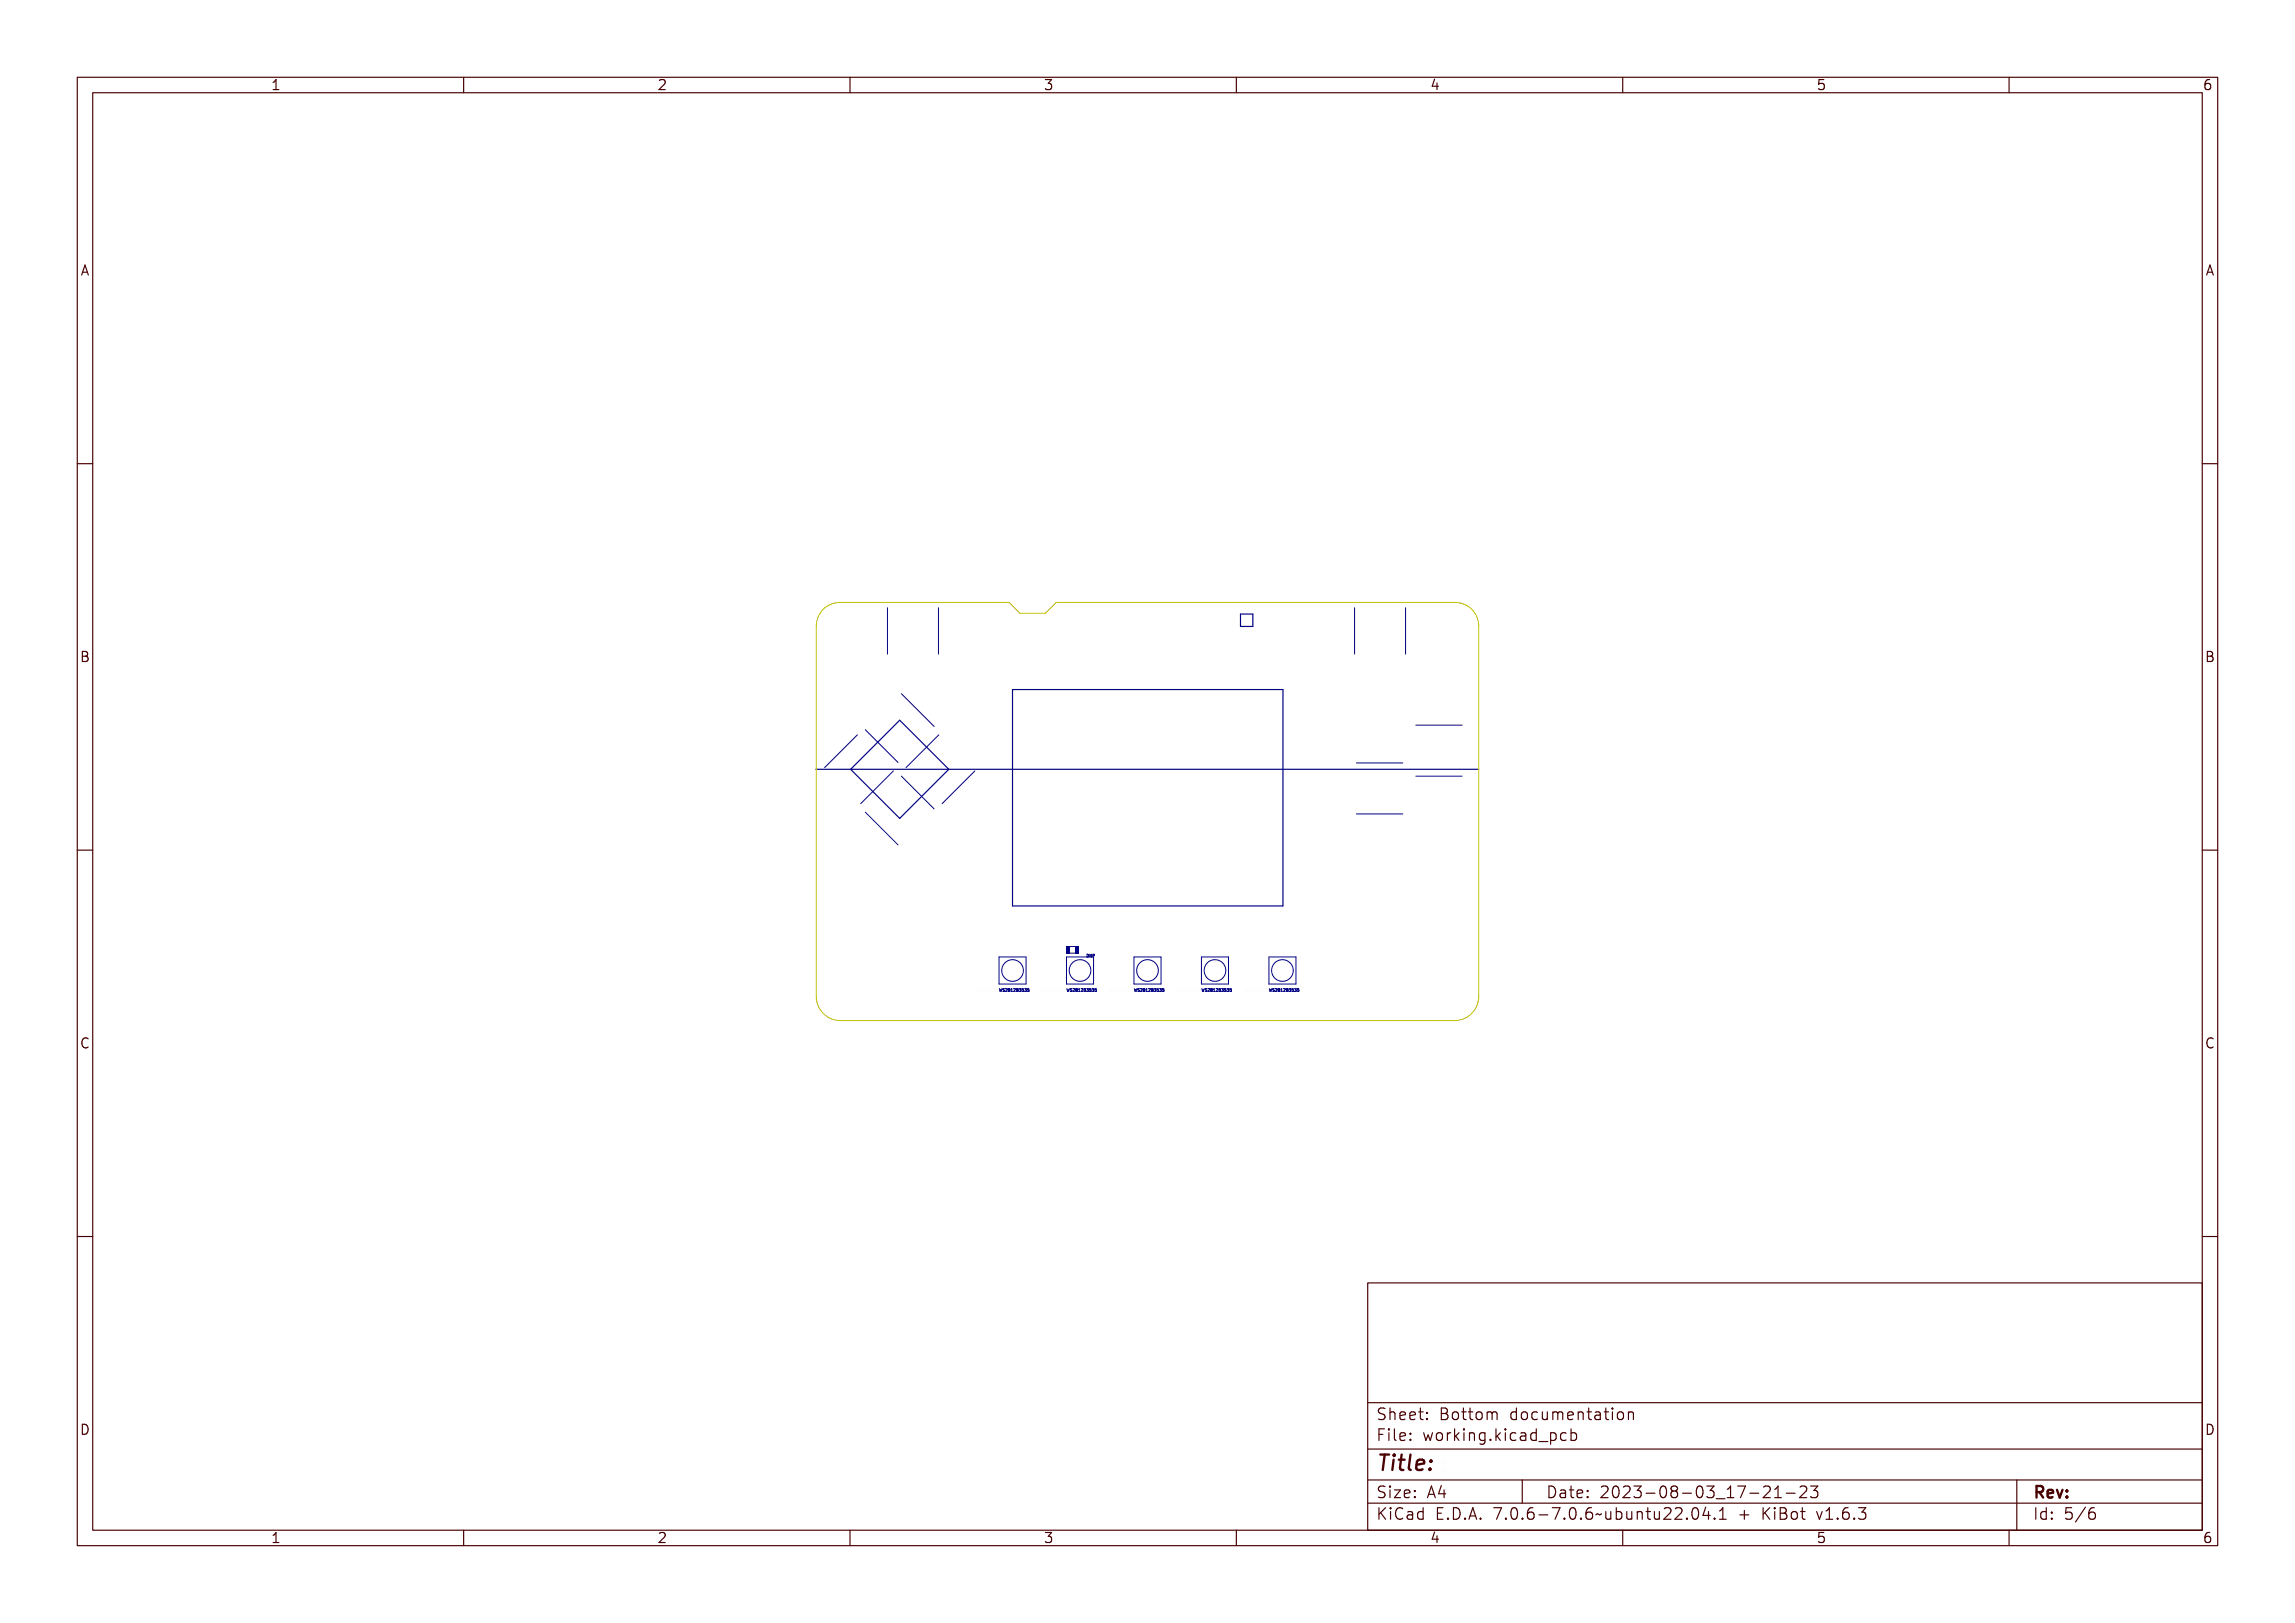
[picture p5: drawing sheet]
<svg xmlns="http://www.w3.org/2000/svg" width="297mm" height="210mm" viewBox="0 0 297 210" stroke-linecap="round" stroke-linejoin="round" font-family="sans-serif">
<defs><g id="words">
<text font-size="2.7" fill="#480000" x="178" y="190.3">Title:</text>
<g font-size="2" fill="#480000">
<text x="178" y="183.7">Sheet: Bottom documentation</text>
<text x="178" y="186.5">File: working.kicad_pcb</text>
<text x="178" y="193.9">Size: A4</text>
<text x="178" y="196.6">KiCad E.D.A. 7.0.6-7.0.6~ubuntu22.04.1 + KiBot v1.6.3</text>
<text x="200" y="193.9">Date: 2023-08-03_17-21-23</text>
<text x="263" y="196.6">Id: 5/6</text>
<text x="263" y="193.9">Rev:</text>
</g>
<g font-size="1.7" fill="#480000">
<text x="35" y="11.7">1</text>
<text x="85" y="11.7">2</text>
<text x="135" y="11.7">3</text>
<text x="185" y="11.7">4</text>
<text x="235" y="11.7">5</text>
<text x="285" y="11.7">6</text>
<text x="10.5" y="35.7">A</text>
<text x="285.5" y="35.7">A</text>
<text x="10.5" y="85.6">B</text>
<text x="285.5" y="85.6">B</text>
<text x="10.5" y="135.7">C</text>
<text x="285.5" y="135.7">C</text>
<text x="10.5" y="185.6">D</text>
<text x="285.5" y="185.6">D</text>
<text x="35" y="199.7">1</text>
<text x="85" y="199.7">2</text>
<text x="135" y="199.7">3</text>
<text x="185" y="199.7">4</text>
<text x="235" y="199.7">5</text>
<text x="285" y="199.7">6</text>
</g>
</g></defs>
<path d="M105.6 99.5h85.8M116.4 93.2l6.4 6.3-6.4 6.4-6.3-6.4z" fill="none" stroke="#000084" stroke-width=".15"/>
<g fill="none" stroke="#000084" stroke-width=".13">
<path d="M121.5 95.1l-4.3 4.2M126.2 99.8l-4.3 4.2M126.1 127.9h.2v.2l-.2 .1h.2a.12 .12 0 0 1-.2 .1 .12 .12 0 0 1 0-.2 .12 .12 0 0 1 .1 0zM126.4 128h.2h-.2l.1 .1-.1 .2 .2-.1-.1 .1a.11 .11 0 0 1-.2-.1 .1 .1 0 0 1 .1-.1zM126.7 127.9h.1v.2l-.1 .1h.2a.12 .12 0 0 1-.2 .1 .12 .12 0 0 1-.1-.2 .12 .12 0 0 1 .2 0zM127 128h.1h-.1l.1 .1-.1 .2 .2-.1-.1 .1a.11 .11 0 0 1-.2-.1 .1 .1 0 0 1 .1-.1zM127.3 128l.1-.1v.4h-.1a.1 .1 0 0 1-.1-.1 .1 .1 0 0 1 .1-.1zM127.3 128.1h.1v.2l-.1-.1zM127.3 128h.1v.1zM127.6 128h.1h-.1l.1 .3h-.2h.2l-.2-.2zM127.9 127.9l.1 .1h-.1l.1 .3h-.2h.1zM128.1 128a.19 .19 0 0 1 .2 .1 .19 .19 0 0 1 0 .2 .1 .1 0 0 1-.2 0 .11 .11 0 0 1 .1-.2z"/>
<path d="M128.4 128h.2h-.1l.1 .3h-.2h.2l-.2-.2zM128.7 128a.13 .13 0 0 1 .2 0 .13 .13 0 0 1-.1 .2v.1l.1-.1a.12 .12 0 0 1-.1 .1 .12 .12 0 0 1-.1-.2 .12 .12 0 0 1 .2 0zM129 127.9v.3l.1-.2 .1 .2 .1-.3-.1 .4-.1-.2-.1 .2zM129.3 123.8h3.5v3.5h-3.5zM129.3 127.9l.1 .4 .1-.3 .1 .3 .1-.4M130 127.9l-.2 .1 .2 .2-.2 .1M130.1 128l.2-.1v.1l-.2 .3h.2M130.5 128l.1-.1 .1 .1M130.5 128h.1M130.5 128v.1M130.5 128.1h.1M130.6 128.1h-.1l.1 .2 .1-.1-.1-.1"/>
<path d="M130.6 128.1h.1M130.7 128.1h-.1M130.7 128v.1M130.7 128h.1M130.8 128.3h.2M130.8 128l.1-.1v.4M131.2 128l.1-.1 .1 .1-.2 .3h.2M131.6 128.1h.1M131.7 128.1v-.1l-.1-.1v.4h.1l.1-.2M131.7 128.1h.1M131.9 127.9h.2l-.1 .2h.1M132.1 128.1h.1"/>
<path d="M132.1 128.1v.2h-.2M132.5 127.9h-.2v.2h.1l.1 .2h-.2M132.6 127.9h.2l-.1 .2h.1v.2h-.2M133 128.1h.1l.1 .1-.2 .1M133 128.1h.1M133.2 127.9h-.2v.2M134.8 127.9h.2v.2l-.2 .1h.2a.12 .12 0 0 1-.2 .1 .12 .12 0 0 1 0-.2 .12 .12 0 0 1 .1 0zM135.1 128h.2h-.2l.1 .1-.1 .2 .2-.1-.1 .1a.1 .1 0 0 1-.1-.1 .1 .1 0 0 1 0-.1zM135.4 127.9h.2v.2l-.2 .1h.2a.12 .12 0 0 1-.2 .1 .12 .12 0 0 1 0-.2 .12 .12 0 0 1 .1 0zM135.7 128h.2h-.2l.1 .1-.1 .2 .2-.1-.1 .1a.1 .1 0 0 1-.1-.1 .1 .1 0 0 1 0-.1zM136 128l.2-.1v.4h-.1a.11 .11 0 0 1-.2-.1 .1 .1 0 0 1 .1-.1zM136 128.1h.1v.2l-.1-.1z"/>
<path d="M136 128h.1v.1zM136.3 128h.2h-.2l.2 .3h-.2h.1l-.1-.2zM136.6 127.9l.1 .1v.3h-.2h.1zM136.9 128a.19 .19 0 0 1 .2 .1 .19 .19 0 0 1-.1 .2 .1 .1 0 0 1-.1 0 .1 .1 0 0 1 0-.2zM137.2 128h.2h-.2l.2 .3h-.3h.2l-.1-.2zM137.5 128a.13 .13 0 0 1 .2 0 .14 .14 0 0 1-.2 .2v.1l.2-.1a.12 .12 0 0 1-.2 .1 .12 .12 0 0 1-.1-.2 .12 .12 0 0 1 .2 0zM137.7 127.9l.1 .3v-.2l.1 .2 .1-.3-.1 .4-.1-.2-.1 .2zM138 123.8h3.5v3.5h-3.5zM138.1 127.9l.1 .4v-.3l.1 .3 .1-.4M138.4 123.3h.7M138.4 122.5h.7M138.7 127.9l-.2 .1 .2 .2-.2 .1"/>
<path d="M138.9 128l.1-.1 .1 .1-.3 .3h.3M139.2 128l.1-.1 .1 .1M139.2 128l.1 .1M139.2 128h.1M139.3 128.1h-.1l.1 .2 .1-.1v-.1M139.3 128.1h.1M139.4 128h.1M139.4 128v.1M139.6 128.3h.2M139.6 128l.1-.1v.4M139.7 123.5h.2v.4v-.2h-.2zM139.8 123.6l.1-.1v.2h-.1z"/>
<path d="M139.9 128l.2-.1v.1l-.2 .3h.2M140 123.5l.1 .3 .1-.3v.4v-.3l-.2 .3zM140.3 128.1h.1M140.3 123.5h.2v.4l-.2-.1zM140.4 123.6l.1-.1v.3l-.1-.1zM140.4 128.1l.1-.1-.2-.1v.4h.2v-.2M140.4 128.1h.1M140.5 128.1h.1M140.6 127.9h.3l-.2 .2h.1v.2h-.2M140.7 123.5a.19 .19 0 0 1 .2 .2 .19 .19 0 0 1-.2 .1zM141 128.1h.2v.1l-.2 .1M141 128.1h.1"/>
<path d="M141.2 127.9h-.2v.2M141.3 123.5v.3l-.3-.3v.3M141.3 127.9h.3l-.2 .2h.1v.2h-.2M141.4 123.7l.2-.1v-.1h-.2v.3M141.7 128.1h.2v.1l-.2 .1M141.7 128.1h.1M141.9 127.9h-.2v.2M143.5 127.9h.2v.2l-.1 .1h.1a.12 .12 0 0 1-.1 .1 .12 .12 0 0 1-.1-.2 .12 .12 0 0 1 .2 0zM143.8 128h.2h-.1l.1 .1-.1 .2 .1-.1-.1 .1a.1 .1 0 0 1-.1-.1 .1 .1 0 0 1 .1-.1zM144.1 127.9h.2v.2l-.2 .1h.2a.12 .12 0 0 1-.1 .1 .12 .12 0 0 1-.1-.2 .12 .12 0 0 1 .2 0zM144.4 128h.2h-.1l.1 .1-.1 .2 .1-.1-.1 .1a.1 .1 0 0 1-.1-.1 .1 .1 0 0 1 .1-.1zM144.7 128l.2-.1v.4h-.1a.1 .1 0 0 1-.1-.1 .1 .1 0 0 1 0-.1z"/>
<path d="M144.7 128.1h.2v.2l-.2-.1zM144.8 128h.1v.1zM145 128h.2h-.2l.2 .3h-.2h.2l-.2-.2zM145.4 127.9l.1 .1h-.1l.1 .3h-.2h.1zM145.6 128a.19 .19 0 0 1 .2 .1 .19 .19 0 0 1-.1 .2 .1 .1 0 0 1-.1 0 .1 .1 0 0 1 0-.2zM145.9 128h.2h-.2l.2 .3h-.2h.1l-.1-.2zM146.2 128a.13 .13 0 0 1 .2 0 .14 .14 0 0 1-.2 .2l.1 .1 .1-.1a.12 .12 0 0 1-.2 .1 .12 .12 0 0 1 0-.2 .12 .12 0 0 1 .1 0zM146.4 127.9l.1 .3 .1-.2v.2l.1-.3v.4l-.1-.2-.1 .2zM146.8 127.9l.1 .4 .1-.3v.3l.1-.4M147.5 127.9l-.3 .1 .2 .3h-.2M147.6 128l.1-.1 .1 .1-.2 .3h.2M147.9 128l.1-.1 .2 .1"/>
<path d="M147.9 128l.1 .1M147.9 128h.1M148 128.1h-.1l.1 .2 .2-.1-.1-.1M148 128.1h.1M148.2 128h.1M148.2 128l-.1 .1M148.3 128.3h.2M148.3 128l.1-.1v.4M148.6 128l.2-.1 .1 .1-.3 .3h.3M149 127.9l.2 .1v.3h-.2zM149 128.1h.1M149.4 127.9h.2l-.1 .2h.1v.2h-.2"/>
<path d="M149.7 128.1h.2v.1l-.2 .1M149.7 128.1h.1M149.9 127.9h-.2v.2M150.1 127.9h.2l-.1 .2h.1v.2h-.2M150.4 128.1h.2v.1l-.2 .1M150.4 128.1h.1M150.6 127.9h-.2v.2M152.3 127.9h.1v.2l-.1 .1h.2a.12 .12 0 0 1-.2 .1 .12 .12 0 0 1-.1-.2 .12 .12 0 0 1 .2 0zM152.6 128h.1h-.1l.1 .1-.1 .2 .2-.1-.1 .1a.11 .11 0 0 1-.2-.1 .1 .1 0 0 1 .1-.1zM152.9 127.9h.1v.2l-.1 .1h.2a.12 .12 0 0 1-.2 .1 .12 .12 0 0 1-.1-.2 .12 .12 0 0 1 .2 0zM153.2 128h.1h-.1l.1 .1-.1 .2 .1-.1v.1a.11 .11 0 0 1-.2-.1 .1 .1 0 0 1 .1-.1zM153.5 128l.1-.1v.4h-.1a.1 .1 0 0 1-.1-.1 .1 .1 0 0 1 .1-.1z"/>
<path d="M153.5 128.1h.1v.2l-.1-.1zM153.5 128h.1v.1zM153.8 128h.1h-.1l.1 .3h-.2h.2l-.2-.2zM154.1 127.9l.1 .1h-.1l.1 .3h-.2h.1zM154.3 128a.19 .19 0 0 1 .2 .1 .19 .19 0 0 1 0 .2 .1 .1 0 0 1-.2 0 .11 .11 0 0 1 .1-.2zM154.6 128h.2h-.1l.1 .3h-.2h.2l-.2-.2zM154.9 128a.13 .13 0 0 1 .2 0 .14 .14 0 0 1-.2 .2l.1 .1 .1-.1a.12 .12 0 0 1-.2 .1 .12 .12 0 0 1 0-.2 .12 .12 0 0 1 .2 0zM155.2 127.9v.3l.1-.2 .1 .2 .1-.3-.1 .4-.1-.2-.1 .2zM155.5 127.9l.1 .4 .1-.3 .1 .3v-.4M156.2 127.9l-.2 .1 .2 .2-.2 .1M156.3 128l.2-.1v.1l-.2 .3h.2M156.7 128v-.1l.2 .1"/>
<path d="M156.7 128v.1M156.7 128h.1M156.7 128.1v.2l.2-.1-.1-.1M156.7 128.1h.1M156.9 128h.1M156.9 128l-.1 .1M157 128.3h.2M157 128l.1-.1v.4M157.4 128l.1-.1 .1 .1-.2 .3h.2M157.7 127.9l.2 .1v.3h-.2zM157.7 128.1h.2M158.1 127.9h.2l-.1 .2h.1v.2h-.2"/>
<path d="M158.5 128.1h.1l.1 .1-.2 .1M158.5 128.1h.1M158.6 127.9h-.1v.2M158.8 127.9h.2l-.1 .2h.1v.2h-.2M159.3 128.1h.1M159.4 128.1l-.1 .2h-.1M159.4 127.9h-.2v.2h.1M161 127.9h.2v.2l-.2 .1h.2a.12 .12 0 0 1-.2 .1 .12 .12 0 0 1 0-.2 .12 .12 0 0 1 .1 0zM161.3 128h.2h-.2l.1 .1-.1 .2 .2-.1-.1 .1a.1 .1 0 0 1-.1-.1 .1 .1 0 0 1 0-.1zM161.6 127.9h.2v.2l-.2 .1h.2a.12 .12 0 0 1-.2 .1 .12 .12 0 0 1 0-.2 .12 .12 0 0 1 .1 0zM161.9 128h.2h-.2l.1 .1-.1 .2 .2-.1-.1 .1a.1 .1 0 0 1-.1-.1 .1 .1 0 0 1 0-.1zM162.2 128l.2-.1v.4h-.1a.11 .11 0 0 1-.2-.1 .1 .1 0 0 1 .1-.1z"/>
<path d="M162.2 128.1h.1v.2l-.1-.1zM162.2 128h.1v.1zM162.5 128h.2h-.2l.2 .3h-.2h.1l-.1-.2zM162.8 127.9l.1 .1v.3h-.2h.1zM163.1 128a.19 .19 0 0 1 .1 .1 .19 .19 0 0 1 0 .2 .1 .1 0 0 1-.2 0 .11 .11 0 0 1 .1-.2zM163.4 128h.2h-.2l.2 .3h-.3h.2l-.1-.2zM163.6 128a.15 .15 0 0 1 .3 0 .14 .14 0 0 1-.2 .2v.1l.2-.1a.12 .12 0 0 1-.2 .1 .12 .12 0 0 1-.1-.2 .12 .12 0 0 1 .2 0zM163.9 127.9l.1 .3v-.2l.1 .2 .1-.3-.1 .4-.1-.2-.1 .2zM164.3 127.9l.1 .4v-.3l.1 .3 .1-.4M164.9 127.9l-.2 .1 .2 .3h-.2M165.1 128l.1-.1 .1 .1-.3 .3h.3M165.4 128l.1-.1 .1 .1"/>
<path d="M165.4 128l.1 .1M165.4 128h.1M165.5 128.1h-.1l.1 .2 .1-.1-.1-.1M165.5 128.1h.1M165.6 128h.1M165.6 128l-.1 .1M165.8 128.3h.2M165.8 128l.1-.1v.4M166.1 128l.2-.1v.1l-.2 .3h.2M166.5 127.9l.2 .1-.1 .3h-.1zM166.5 128.1h.1M166.8 127.9h.2l-.1 .2h.1v.2h-.2"/>
<path d="M167.2 128.1h.2v.1l-.2 .1M167.2 128.1h.1M167.4 127.9h-.2v.2M167.5 127.9h.3l-.2 .2h.1M167.7 128.1h.1M167.7 128.1v.2h-.2M168.1 128.1h.1M168.1 128.1v.2h-.2M168.1 127.9h-.2v.2h.2"/>
<circle cx="128.2" cy="128.2" r=".07"/>
<circle cx="128.2" cy="128" r=".06"/>
<circle cx="131" cy="125.6" r="1.4"/>
<circle cx="137" cy="128.2" r=".07"/>
<circle cx="137" cy="128" r=".06"/>
<circle cx="139.8" cy="125.6" r="1.4"/>
<circle cx="145.7" cy="128.2" r=".07"/>
<circle cx="145.7" cy="128" r=".06"/>
<circle cx="154.4" cy="128.2" r=".07"/>
<circle cx="154.4" cy="128" r=".06"/>
<circle cx="163.1" cy="128.2" r=".07"/>
<circle cx="163.1" cy="128" r=".06"/>
</g>
<g fill="#000084">
<path d="M137.9 122.4h.5v1h-.5z" fill-rule="evenodd"/>
<path d="M139.1 122.4h.5v1h-.5z" fill-rule="evenodd"/>
</g>
<g fill="none" stroke="#000084" stroke-width=".13">
<path d="M114.8 78.6v6M121.4 78.6v6M175.3 78.6v6M181.9 78.6v6M111 95.1l-4.3 4.2M112 94.4l4.2 4.3M115.6 99.8l-4.2 4.2M116.6 89.8l4.3 4.2M175.5 98.7h6M183.2 93.8h6M112 105.1l4.2 4.2M116.6 100.4l4.3 4.3"/>
<path d="M175.5 105.3h6M183.2 100.4h6M146.8 123.8h3.5v3.5h-3.5zM155.5 123.8h3.5v3.5h-3.5zM164.2 123.8h3.5v3.5h-3.5z"/>
<circle cx="148.5" cy="125.6" r="1.4"/>
<circle cx="157.2" cy="125.6" r="1.4"/>
<circle cx="166" cy="125.6" r="1.4"/>
</g>
<path d="M160.5 79.5h1.6v1.6h-1.6zM131 89.2h35v28h-35z" fill="none" stroke="#000084" stroke-width=".15"/>
<path d="M106.3 79.1a3 3 0 0 1 2.4-1.1h21.9l1.4 1.4h3.3l1.4-1.4h51.6a3 3 0 0 1 3.1 3v47.9a3.1 3.1 0 0 1-3.1 3.2h-79.6a3.1 3.1 0 0 1-3.1-3.2v-47.9l.1-.7 .2-.6z" fill="none" stroke="#c2c200" stroke-width=".13"/>
<g fill="none" stroke="#480000" stroke-width=".15">
<path d="M10 10h277v190h-277zM12 12h273v186h-273zM60 10v2M110 10v2M160 10v2M210 10v2M260 10v2M10 60h2M285 60h2M10 110h2M285 110h2M10 160h2"/>
<path d="M285 160h2M177 166h108v32h-108zM60 198v2M110 198v2M160 198v2M177 181.5h108M177 187.5h108M177 191.5h108M177 194.5h108M178.1 195.2h.2v.6l.6-.6h.3l-.6 .6 .6 .8h-.2l-.5-.7-.2 .2v.5h-.2zM178.2 185h.9v.2h-.7v.4h.6v.2h-.6v.7h-.2zM178.3 182.4l.5-.1h.2v.2a.34 .34 0 0 0-.4-.1 .34 .34 0 0 0-.2 .4 .62 .62 0 0 1 .6 .7 .71 .71 0 0 1-.8 .2v-.2a.4 .4 0 0 0 .4 .1 .4 .4 0 0 0 .3-.3l-.4-.2a.4 .4 0 0 1-.3-.3 .4 .4 0 0 1 .1-.4z"/>
<path d="M178.3 192.5l.5-.1h.2v.2a.34 .34 0 0 0-.4-.1 .34 .34 0 0 0-.2 .4 .62 .62 0 0 1 .6 .7 .71 .71 0 0 1-.8 .2v-.2a.4 .4 0 0 0 .4 .1 .4 .4 0 0 0 .3-.3l-.4-.2a.4 .4 0 0 1-.3-.3 .4 .4 0 0 1 .1-.4zM179.4 182.2h.2v.6a.35 .35 0 0 1 .4-.1 .35 .35 0 0 1 .2 .4v.6h-.2v-.8l-.2-.1a.28 .28 0 0 0-.2 .3v.6h-.2zM179.5 185.4h.4v.9h.4v.2h-.9v-.2h.3v-.8h-.2zM179.5 192.8h.4v.9h.4v.1h-.9v-.1h.3v-.8h-.2zM179.5 195.6h.4v.9h.4v.1h-.9v-.1h.3v-.8h-.2zM179.7 184.9h.2v.3h-.2zM179.7 192.3h.2v.3h-.2zM179.7 195.1h.2v.3h-.2zM180.6 184.9h.4v1.3l.1 .1h.3v.2a.4 .4 0 0 1-.5-.4v-1h-.3zM180.6 192.8h.8v.1l-.6 .8h.6v.1h-.8v-.1l.6-.8h-.6zM180.7 182.8a.49 .49 0 0 1 .6-.1 .49 .49 0 0 1 .2 .5h-.8a.42 .42 0 0 0 .3 .4 .42 .42 0 0 0 .4-.1v.2a.6 .6 0 0 1-.8-.1 .6 .6 0 0 1 .1-.8zM180.7 195.4l.3-.2h.2h.3v.2a.43 .43 0 0 0-.6 0 .43 .43 0 0 0-.2 .5 .43 .43 0 0 0 .2 .5 .43 .43 0 0 0 .6 0v.2a.62 .62 0 0 1-.7 0 .62 .62 0 0 1-.3-.7z"/>
<path d="M180.8 182.9l.2-.1a.27 .27 0 0 1 .3 .3h-.6zM181.8 195.6a.5 .5 0 0 1 .6-.1 .5 .5 0 0 1 .2 .5v.6h-.1v-.1a.38 .38 0 0 1-.5 .2 .38 .38 0 0 1-.2-.5 .38 .38 0 0 1 .4-.2h.3a.35 .35 0 0 0-.3-.4 .35 .35 0 0 0-.4 .2zM181.9 182.8a.49 .49 0 0 1 .6-.1 .49 .49 0 0 1 .2 .5h-.8a.42 .42 0 0 0 .3 .4 .42 .42 0 0 0 .5-.1v.2a.6 .6 0 0 1-.9-.1 .6 .6 0 0 1 .1-.8zM181.9 185.5a.49 .49 0 0 1 .6-.1 .49 .49 0 0 1 .2 .5h-.8a.42 .42 0 0 0 .3 .4 .42 .42 0 0 0 .5-.1v.2a.6 .6 0 0 1-.9-.1 .6 .6 0 0 1 .1-.8zM181.9 192.9a.49 .49 0 0 1 .6-.1 .49 .49 0 0 1 .2 .5h-.8a.42 .42 0 0 0 .3 .4 .42 .42 0 0 0 .5-.1v.2a.6 .6 0 0 1-.9-.1 .6 .6 0 0 1 .1-.8zM182 196.2l.5-.1a.31 .31 0 0 1-.2 .4 .31 .31 0 0 1-.4-.1zM182 182.9l.2-.1a.27 .27 0 0 1 .3 .3h-.6zM182 185.6l.2-.1a.27 .27 0 0 1 .3 .3h-.6zM182 193l.2-.1a.27 .27 0 0 1 .3 .3h-.6zM183 195.7l.4-.2 .2 .2v-.6h.2v1.5h-.2v-.1a.42 .42 0 0 1-.5 .1 .42 .42 0 0 1-.2-.5zM183.2 195.8a.23 .23 0 0 1 .4 0v.3a.33 .33 0 0 1-.2 .4 .48 .48 0 0 1-.2-.7zM183.2 182.3h.2v.4h.4v.1h-.4v.7l.1 .1h.3v.1a.41 .41 0 0 1-.6-.3v-.6h-.3v-.1h.3z"/>
<path d="M183.3 185.4h.2v.3h-.2zM183.3 186.2h.2v.3h-.2zM183.3 192.8h.2v.3h-.2zM183.3 193.6h.2v.2h-.2zM184.5 182.7h.2v.3h-.2zM184.5 183.5h.2v.2h-.2zM185.2 185.4h.2l.2 .8 .1-.5h.2l.2 .5 .1-.8h.2l-.2 1.1h-.2l-.2-.7-.2 .7h-.1zM185.4 195.2h.9v.2h-.7v.4h.6v.2h-.6v.5h.7v.1h-.9zM185.7 192.4h.2l.5 1.4h-.2l-.1-.3h-.5l-.1 .3h-.2zM185.8 192.6l.2 .7h-.4zM186.6 182.3h.4a.35 .35 0 0 1 .5 .2 .35 .35 0 0 1-.3 .5 .41 .41 0 0 1 .3 .5 .41 .41 0 0 1-.5 .2h-.4zM186.7 185.5a.56 .56 0 0 1 .8 .2 .56 .56 0 0 1-.3 .7 .57 .57 0 0 1-.6-.2 .57 .57 0 0 1 .1-.7z"/>
<path d="M186.8 183.1h.2a.27 .27 0 0 1 .3 .2 .27 .27 0 0 1-.3 .3h-.2zM186.8 182.5h.2a.23 .23 0 0 1 .3 .2 .23 .23 0 0 1-.3 .2h-.2zM186.8 185.6a.26 .26 0 0 1 .3-.1 .26 .26 0 0 1 .2 .2v.2a.33 .33 0 0 1-.3 .4l-.2-.2zM186.9 196.4h.2v.2h-.2zM187.1 192.4h.2v.9h.2v.2h-.2v.3h-.2v-.3h-.6v-.2zM187.1 192.6v.7h-.4zM187.8 195.2a.76 .76 0 0 1 .9 .7 .76 .76 0 0 1-.9 .7zM187.9 182.8a.56 .56 0 0 1 .8 .2 .56 .56 0 0 1-.3 .7 .57 .57 0 0 1-.6-.2 .57 .57 0 0 1 .1-.7zM188 195.4a.5 .5 0 0 1 .5 .2 .5 .5 0 0 1 0 .5 .39 .39 0 0 1-.5 .4zM188 185.4h.2v.2a.41 .41 0 0 1 .6-.2v.2a.37 .37 0 0 0-.5-.1 .37 .37 0 0 0-.1 .4v.6h-.2zM188 182.9a.26 .26 0 0 1 .3-.1 .26 .26 0 0 1 .2 .2v.2a.33 .33 0 0 1-.3 .4l-.2-.2zM189.1 184.9h.1v.9l.5-.4h.2l-.4 .4 .5 .7h-.2l-.4-.6-.2 .1v.5h-.1z"/>
<path d="M189.2 182.3h.2v.4h.4v.1h-.4v.7l.1 .1h.3v.1a.41 .41 0 0 1-.6-.3v-.6h-.2v-.1h.2zM189.3 196.4h.3v.2h-.3zM190.3 185.4h.4v.9h.4v.2h-.9v-.2h.4v-.8h-.3zM190.5 182.3h.1v.4h.4v.1h-.4v.7l.1 .1h.3v.1a.41 .41 0 0 1-.5-.3v-.6h-.3v-.1h.3zM190.5 195.2h.3l.4 1.4h-.2l-.1-.3h-.5l-.1 .3h-.2zM190.6 184.9h.1v.3h-.1zM190.6 195.4l.2 .7h-.4zM191.4 185.4h.2v.1a.35 .35 0 0 1 .4-.1 .35 .35 0 0 1 .3 .4v.7h-.2v-.9l-.2-.1a.28 .28 0 0 0-.3 .3v.7h-.2zM191.5 182.8a.56 .56 0 0 1 .8 .2 .56 .56 0 0 1-.3 .7 .57 .57 0 0 1-.6-.2 .57 .57 0 0 1 .1-.7zM191.6 182.9a.26 .26 0 0 1 .3-.1 .26 .26 0 0 1 .2 .2v.2a.33 .33 0 0 1-.3 .4l-.2-.2zM191.7 196.4h.3v.2h-.3zM192.5 182.7h.2a.21 .21 0 0 1 .2-.1 .21 .21 0 0 1 .2 .2l.1-.2 .2 .1a1.27 1.27 0 0 1 .1 1h-.1v-.8l-.1-.1-.2 .1v.8h-.1v-.8l-.2-.1-.1 .1v.8h-.2z"/>
<path d="M192.7 185.5l.3-.2 .3 .2v-.1h.2v1a.53 .53 0 0 1-.8 .4v-.2a.36 .36 0 0 0 .4 .1 .36 .36 0 0 0 .2-.4l-.2 .1a.51 .51 0 0 1-.5-.2 .51 .51 0 0 1 0-.5zM192.8 185.6a.25 .25 0 0 1 .3-.1 .25 .25 0 0 1 .2 .2v.2a.32 .32 0 0 1-.3 .4 .47 .47 0 0 1-.2-.7zM193.8 195.2h.9l-.5 1.4h-.2l.5-1.2h-.7zM194.1 186.2h.3v.3h-.3zM195.1 182.8l.3-.2 .3 .2v-.6h.2v1.5h-.2v-.1a.42 .42 0 0 1-.6 .1 .42 .42 0 0 1-.1-.5zM195.1 184.9h.2v.9l.4-.4h.3l-.5 .4 .5 .7h-.2l-.4-.6-.1 .1v.5h-.2zM195.2 182.9a.23 .23 0 0 1 .4 0l.1 .3a.33 .33 0 0 1-.3 .4 .48 .48 0 0 1-.2-.7zM195.3 196.4h.3v.2h-.3zM196.3 185.4h.5v.9h.3v.2h-.9v-.2h.4v-.8h-.3zM196.3 195.4a.45 .45 0 0 1 .5-.2 .45 .45 0 0 1 .3 .5v.2a.51 .51 0 0 1-.2 .6 .51 .51 0 0 1-.6 0l-.1-.6zM196.3 182.8a.56 .56 0 0 1 .8 .2 .56 .56 0 0 1-.3 .7 .57 .57 0 0 1-.6-.2 .57 .57 0 0 1 .1-.7zM196.4 182.9a.26 .26 0 0 1 .3-.1 .26 .26 0 0 1 .2 .2v.2a.33 .33 0 0 1-.3 .4l-.2-.2z"/>
<path d="M196.5 195.4a.39 .39 0 0 1 .4 .5v.2a.29 .29 0 0 1-.3 .4 .29 .29 0 0 1-.2-.4v-.5zM196.6 184.9h.2v.3h-.2zM197 191.5v3M197.6 182.8l.5-.2 .2 .1v.2a.4 .4 0 0 0-.6 0 .4 .4 0 0 0 0 .6 .4 .4 0 0 0 .6 0v.2a.58 .58 0 0 1-.8-.1 .58 .58 0 0 1 .1-.8zM197.6 185.5l.5-.2 .2 .1v.2a.4 .4 0 0 0-.6 0 .4 .4 0 0 0 0 .6 .4 .4 0 0 0 .6 0v.2a.58 .58 0 0 1-.8-.1 .58 .58 0 0 1 .1-.8zM197.7 196.4h.3v.2h-.3zM198.6 182.7h.2v.8l.2 .1a.28 .28 0 0 0 .3-.3v-.6h.2v1h-.2v-.1a.35 .35 0 0 1-.4 .2 .35 .35 0 0 1-.3-.5zM198.7 185.4a.5 .5 0 0 1 .5-.1 .5 .5 0 0 1 .3 .5v.7h-.2v-.2a.38 .38 0 0 1-.5 .2 .38 .38 0 0 1-.2-.5 .38 .38 0 0 1 .5-.2h.2a.35 .35 0 0 0-.3-.4 .35 .35 0 0 0-.3 .2zM198.7 195.4l.3-.2h.2h.2v.2a.43 .43 0 0 0-.5 0 .43 .43 0 0 0-.1 .5 .44 .44 0 0 1 .6-.1 .44 .44 0 0 1 .1 .6 .47 .47 0 0 1-.6 .3 .47 .47 0 0 1-.3-.5v-.5zM198.8 186l.5-.1a.31 .31 0 0 1-.1 .4 .31 .31 0 0 1-.4-.1zM198.9 195.9a.3 .3 0 0 1 .4 .3 .3 .3 0 0 1-.4 .2l-.1-.2zM199.8 182.7h.1a.21 .21 0 0 1 .2-.1 .21 .21 0 0 1 .2 .2l.2-.2 .1 .1a1.27 1.27 0 0 1 .2 1h-.2v-.8l-.1-.1-.1 .1-.1 .8h-.1v-.8l-.1-.1-.2 .1v.8h-.1z"/>
<path d="M199.9 185.5l.3-.2 .3 .2v-.6h.2v1.6h-.2v-.2a.42 .42 0 0 1-.5 .1 .42 .42 0 0 1-.2-.5zM200 196h.5v.2h-.5zM200 185.6a.23 .23 0 0 1 .4 0l.1 .3a.33 .33 0 0 1-.3 .4 .48 .48 0 0 1-.2-.7zM200.1 192.4a.76 .76 0 0 1 1 .7 .76 .76 0 0 1-1 .7zM200.3 192.6a.5 .5 0 0 1 .5 .2 .5 .5 0 0 1 .1 .5 .39 .39 0 0 1-.6 .4zM200.9 186.8h1.2v.1h-1.2zM201 195.2h.9l-.5 1.4h-.2l.5-1.2h-.7zM201.1 182.8a.49 .49 0 0 1 .6-.1 .49 .49 0 0 1 .2 .5h-.7a.42 .42 0 0 0 .2 .4 .42 .42 0 0 0 .5-.1v.2a.6 .6 0 0 1-.8-.1 .6 .6 0 0 1 0-.8zM201.3 182.9l.2-.1a.27 .27 0 0 1 .3 .3h-.6zM201.4 192.8a.5 .5 0 0 1 .6-.1 .5 .5 0 0 1 .2 .5v.6h-.1v-.1a.38 .38 0 0 1-.5 .2 .38 .38 0 0 1-.2-.5 .38 .38 0 0 1 .4-.2h.3a.35 .35 0 0 0-.3-.4 .35 .35 0 0 0-.4 .2zM201.6 193.4l.5-.1a.31 .31 0 0 1-.2 .4 .31 .31 0 0 1-.4-.1zM202.2 185.4h.2v.1a.42 .42 0 0 1 .6-.1 .42 .42 0 0 1 .1 .5 .42 .42 0 0 1-.1 .5 .42 .42 0 0 1-.6-.1v.6h-.2z"/>
<path d="M202.3 182.7h.1v.1a.35 .35 0 0 1 .5-.1 .35 .35 0 0 1 .2 .4v.6h-.2v-.8l-.2-.1a.28 .28 0 0 0-.3 .3v.6h-.1zM202.5 185.6a.24 .24 0 0 1 .3-.1 .24 .24 0 0 1 .1 .2l.1 .2a.32 .32 0 0 1-.3 .4 .48 .48 0 0 1-.2-.7zM202.5 196.4h.3v.2h-.3zM202.8 192.4h.2v.4h.4v.1h-.4v.7l.1 .1h.3v.1a.41 .41 0 0 1-.6-.3v-.6h-.3v-.1h.3zM203.5 195.4a.45 .45 0 0 1 .6-.2 .45 .45 0 0 1 .2 .5v.2a.51 .51 0 0 1-.1 .6 .51 .51 0 0 1-.7 0l-.1-.6zM203.6 185.5l.5-.2 .2 .1v.2a.4 .4 0 0 0-.5 0 .4 .4 0 0 0 0 .6 .4 .4 0 0 0 .5 0v.2a.58 .58 0 0 1-.8-.1 .58 .58 0 0 1 .1-.8zM203.7 182.3h.2v.4h.4v.1h-.4v.7l.1 .1h.3v.1a.41 .41 0 0 1-.6-.3v-.6h-.3v-.1h.3zM203.7 195.4a.39 .39 0 0 1 .4 .5v.2a.29 .29 0 0 1-.2 .4 .29 .29 0 0 1-.3-.4v-.5zM203.9 192.9a.49 .49 0 0 1 .6-.1 .49 .49 0 0 1 .2 .5h-.8a.42 .42 0 0 0 .3 .4 .42 .42 0 0 0 .5-.1v.2a.6 .6 0 0 1-.9-.1 .6 .6 0 0 1 .1-.8zM204 193l.2-.1a.27 .27 0 0 1 .3 .3h-.6zM204.7 184.9h.1v.6a.41 .41 0 0 1 .6-.1 .41 .41 0 0 1 .2 .5 .42 .42 0 0 1-.2 .5 .42 .42 0 0 1-.6-.1v.2h-.1zM204.7 182.7a.5 .5 0 0 1 .5-.1 .5 .5 0 0 1 .3 .5v.6h-.2v-.1a.38 .38 0 0 1-.5 .2 .38 .38 0 0 1-.2-.5 .38 .38 0 0 1 .5-.2h.2a.35 .35 0 0 0-.2-.4 .35 .35 0 0 0-.4 .2z"/>
<path d="M204.9 183.3l.4-.1a.31 .31 0 0 1-.1 .4 .31 .31 0 0 1-.4-.1zM204.9 185.6a.24 .24 0 0 1 .3-.1 .24 .24 0 0 1 .2 .2v.2a.32 .32 0 0 1-.3 .4 .48 .48 0 0 1-.2-.7zM204.9 196.4h.3v.2h-.3zM205.3 192.8h.2v.3h-.2zM205.3 193.6h.2v.2h-.2zM205.9 195.4l.3-.2h.2h.2v.2a.43 .43 0 0 0-.5 0 .43 .43 0 0 0-.1 .5 .44 .44 0 0 1 .6-.1 .44 .44 0 0 1 .1 .6 .47 .47 0 0 1-.5 .3 .47 .47 0 0 1-.4-.5v-.5zM206.1 182.3h.2v.4h.4v.1h-.4v.7l.1 .1h.3v.1a.41 .41 0 0 1-.6-.3v-.6h-.3v-.1h.3zM206.1 195.9a.3 .3 0 0 1 .5 .3 .3 .3 0 0 1-.5 .2l-.1-.2zM207 196l.3-.1 .5 .1 .2-.1a.32 .32 0 0 1-.5 .2h-.3l-.2 .1zM207.1 182.7h.5v.9h.3v.1h-.8v-.1h.3v-.8h-.3zM207.4 192.5a.5 .5 0 0 1 .7 0 .5 .5 0 0 1-.1 .7l-.4 .5h.7v.1h-.9v-.1l.2-.3a.72 .72 0 0 0 .4-.8l-.3-.1-.3 .2zM207.4 182.2h.2v.3h-.2z"/>
<path d="M208.3 195.6h.1l.1 .8 .2 .1a.28 .28 0 0 0 .2-.3v-.6h.2v1h-.2v-.1a.35 .35 0 0 1-.4 .2 .35 .35 0 0 1-.2-.5zM208.3 182.8a.56 .56 0 0 1 .8 .2 .56 .56 0 0 1-.2 .7 .57 .57 0 0 1-.7-.2 .57 .57 0 0 1 .1-.7zM208.5 182.9a.26 .26 0 0 1 .3-.1 .26 .26 0 0 1 .1 .2l.1 .2a.33 .33 0 0 1-.3 .4l-.3-.2zM208.7 192.6a.45 .45 0 0 1 .5-.2 .45 .45 0 0 1 .3 .5v.2a.51 .51 0 0 1-.2 .6 .51 .51 0 0 1-.6 0l-.1-.6zM208.9 192.6a.39 .39 0 0 1 .4 .5v.2a.29 .29 0 0 1-.3 .4 .29 .29 0 0 1-.2-.4v-.5zM209.5 195.1h.2v.6a.41 .41 0 0 1 .5-.1 .41 .41 0 0 1 .2 .5 .42 .42 0 0 1-.2 .5 .42 .42 0 0 1-.5-.1v.1h-.2zM209.5 182.7h.2v.1a.35 .35 0 0 1 .4-.1 .35 .35 0 0 1 .2 .4v.6h-.2v-.8l-.2-.1a.28 .28 0 0 0-.2 .3v.6h-.2zM209.7 195.8a.24 .24 0 0 1 .3-.1 .24 .24 0 0 1 .2 .2v.2a.32 .32 0 0 1-.3 .4 .48 .48 0 0 1-.2-.7zM209.8 192.5a.5 .5 0 0 1 .7 0 .5 .5 0 0 1-.1 .7l-.4 .5h.7v.1h-.9v-.1l.2-.3a.72 .72 0 0 0 .4-.8l-.3-.1-.3 .2zM210 198v2M210.7 195.6h.2v.8l.2 .1a.28 .28 0 0 0 .2-.3v-.6h.2v1h-.2v-.1a.35 .35 0 0 1-.4 .2 .35 .35 0 0 1-.2-.5zM211 182.7h.2l.2 .2v.8"/>
<path d="M211 192.4a.49 .49 0 0 1 .6 0 .49 .49 0 0 1 .2 .6l-.2 .1a.45 .45 0 0 1 .2 .6 .45 .45 0 0 1-.6 .2l-.2-.1v-.2a.37 .37 0 0 0 .5 .1 .37 .37 0 0 0 .1-.5h-.4v-.2a.28 .28 0 0 0 .4-.1 .28 .28 0 0 0 0-.3 .28 .28 0 0 0-.4 0h-.2zM211.9 195.6h.2v.1a.35 .35 0 0 1 .4-.1 .35 .35 0 0 1 .2 .4v.6h-.2v-.8l-.2-.1a.28 .28 0 0 0-.2 .3v.6h-.2zM212.4 193.2h.5v.2h-.5zM213.3 195.2h.2v.4h.4v.1h-.4v.7l.1 .1h.3v.1a.41 .41 0 0 1-.6-.3v-.6h-.3v-.1h.3zM213.5 192.6a.45 .45 0 0 1 .5-.2 .45 .45 0 0 1 .3 .5v.2a.51 .51 0 0 1-.2 .6 .51 .51 0 0 1-.6 0l-.1-.6zM213.7 192.6a.39 .39 0 0 1 .4 .5v.2a.29 .29 0 0 1-.3 .4 .29 .29 0 0 1-.2-.4v-.5zM214.3 195.6h.2v.8l.2 .1a.28 .28 0 0 0 .2-.3v-.6h.2v1h-.2v-.1a.35 .35 0 0 1-.4 .2 .35 .35 0 0 1-.2-.5zM214.7 192.5a.41 .41 0 0 1 .6-.1 .41 .41 0 0 1 0 .6l-.1 .1a.43 .43 0 0 1 .3 .6 .43 .43 0 0 1-.7 .2 .41 .41 0 0 1-.2-.4 .41 .41 0 0 1 .3-.4l-.3-.2zM215.5 195.3a.5 .5 0 0 1 .7 0 .5 .5 0 0 1-.1 .7l-.4 .5h.6v.1h-.9v-.1l.3-.3a.72 .72 0 0 0 .3-.8l-.2-.1-.3 .2zM216 193.2h.5v.2h-.5zM216.7 195.3a.5 .5 0 0 1 .7 0 .5 .5 0 0 1-.1 .7l-.4 .5h.6v.1h-.9v-.1l.3-.3a.72 .72 0 0 0 .3-.8l-.2-.1-.3 .2zM217.1 192.6a.45 .45 0 0 1 .5-.2 .45 .45 0 0 1 .3 .5v.2a.51 .51 0 0 1-.2 .6 .51 .51 0 0 1-.6 0l-.1-.6z"/>
<path d="M217.3 192.6a.39 .39 0 0 1 .4 .5v.2a.29 .29 0 0 1-.3 .4 .29 .29 0 0 1-.2-.4v-.5zM218.2 196.4h.2v.2h-.2zM218.2 192.4a.49 .49 0 0 1 .6 0 .49 .49 0 0 1 .2 .6l-.2 .1a.45 .45 0 0 1 .2 .6 .45 .45 0 0 1-.6 .2l-.2-.1v-.2a.37 .37 0 0 0 .5 .1 .37 .37 0 0 0 .1-.5h-.4v-.2a.28 .28 0 0 0 .4-.1 .28 .28 0 0 0 0-.3 .28 .28 0 0 0-.4 0h-.2zM219.2 195.4a.45 .45 0 0 1 .5-.2 .45 .45 0 0 1 .3 .5v.2a.51 .51 0 0 1-.2 .6 .51 .51 0 0 1-.6 0l-.2-.6zM219.2 194.2h1.3v.1h-1.3zM219.4 195.4a.39 .39 0 0 1 .4 .5v.2a.29 .29 0 0 1-.3 .4 .29 .29 0 0 1-.3-.4l.1-.5zM220.7 192.5l.5-.1v1.3h.3v.1h-.8v-.1h.3v-1.1h-.3zM220.8 195.2h.2v.9h.2v.2h-.2v.3h-.2v-.3h-.6v-.2zM220.8 195.4v.7h-.4zM221.8 196.4h.2v.2h-.2zM221.8 192.4h.9l-.5 1.4h-.2l.5-1.2h-.7zM222.8 195.3l.5-.1v1.3h.3v.1h-.8v-.1h.3v-1.1h-.3z"/>
<path d="M223.2 193.2h.5v.2h-.5zM224.2 192.5a.5 .5 0 0 1 .8 0 .5 .5 0 0 1-.2 .7l-.4 .5h.7v.1h-.9v-.1l.2-.3a.72 .72 0 0 0 .4-.8l-.3-.1-.3 .2zM225.4 195.5h.2v.4h.4v.2h-.4v.4h-.2v-.4h-.4v-.2h.4zM225.5 192.5l.5-.1v1.3h.3v.1h-.8v-.1h.3v-1.1h-.3zM226.8 193.2h.5v.2h-.5zM227.5 195.2h.2v.6l.6-.6h.2l-.6 .6 .6 .8h-.2l-.5-.7-.1 .2v.5h-.2zM227.8 192.5a.5 .5 0 0 1 .8 0 .5 .5 0 0 1-.2 .7l-.4 .5h.7v.1h-.9v-.1l.2-.3a.72 .72 0 0 0 .4-.8l-.3-.1-.3 .2zM228.8 195.6h.4v.9h.4v.1h-.9v-.1h.4v-.8h-.3zM229.1 192.4a.49 .49 0 0 1 .5 0 .49 .49 0 0 1 .2 .6l-.2 .1a.45 .45 0 0 1 .3 .6 .45 .45 0 0 1-.7 .2l-.2-.1v-.2a.37 .37 0 0 0 .5 .1 .37 .37 0 0 0 .1-.5h-.3v-.2a.28 .28 0 0 0 .3-.1 .28 .28 0 0 0 0-.3 .28 .28 0 0 0-.4 0h-.1zM229.1 195.1h.1v.3h-.1zM229.9 195.2h.4a.35 .35 0 0 1 .5 .2 .35 .35 0 0 1-.3 .5 .41 .41 0 0 1 .3 .5 .41 .41 0 0 1-.5 .2h-.4zM230.1 196h.2a.27 .27 0 0 1 .3 .2 .27 .27 0 0 1-.3 .3h-.2z"/>
<path d="M230.1 195.4h.2a.23 .23 0 0 1 .3 .2 .23 .23 0 0 1-.3 .2h-.2zM231.2 193.2h1.1M231.2 195.7a.56 .56 0 0 1 .8 .2 .56 .56 0 0 1-.3 .7 .57 .57 0 0 1-.6-.2 .57 .57 0 0 1 .1-.7zM231.3 195.8a.26 .26 0 0 1 .3-.1 .26 .26 0 0 1 .2 .2v.2a.33 .33 0 0 1-.3 .4l-.2-.2zM232.6 195.2h.1v.4h.4v.1h-.4l.1 .7v.1h.3v.1a.41 .41 0 0 1-.5-.3v-.6h-.3v-.1h.3zM233 192.4l.2-.1h.3a.41 .41 0 0 1 .2 .6l-.8 .9h.9M234.3 192.3h.9l-.5 .6a.41 .41 0 0 1 .5 .2v.4l-.1 .2-.6 .1-.2-.2M234.6 195.6h.2l.3 .9 .4-.9h.2l-.4 1h-.3zM236 195.3l.5-.1v1.3h.3v.1h-.8v-.1h.3v-1.1h-.3zM237.4 196.4h.3v.2h-.3zM238.4 195.4l.3-.2h.2h.2v.2a.43 .43 0 0 0-.5 0 .43 .43 0 0 0-.1 .5 .44 .44 0 0 1 .6-.1 .44 .44 0 0 1 .1 .6 .47 .47 0 0 1-.5 .3 .47 .47 0 0 1-.4-.5v-.5zM238.6 195.9a.3 .3 0 0 1 .4 .3 .3 .3 0 0 1-.4 .2l-.1-.2z"/>
<path d="M239.8 196.4h.3v.2h-.3zM240.7 195.2a.49 .49 0 0 1 .6 0 .49 .49 0 0 1 .2 .6l-.2 .1a.45 .45 0 0 1 .2 .6 .45 .45 0 0 1-.6 .2l-.2-.1v-.2a.37 .37 0 0 0 .5 .1 .37 .37 0 0 0 .1-.5l-.4-.1v-.1a.28 .28 0 0 0 .4-.1 .28 .28 0 0 0 0-.3 .28 .28 0 0 0-.4 0h-.2zM260 198v2M261 191.5v6.5M263.2 195.2h.8v.2h-.3v1.1h.3v.1h-.8v-.1h.3v-1.1h-.3zM264.4 195.7l.3-.2 .3 .2v-.6h.2v1.5h-.2v-.1a.42 .42 0 0 1-.5 .1 .42 .42 0 0 1-.2-.5zM264.6 195.8a.23 .23 0 0 1 .4 0v.3a.33 .33 0 0 1-.2 .4 .48 .48 0 0 1-.2-.7zM265.9 195.6h.2v.3h-.2zM265.9 196.4h.2v.2h-.2zM268 195.2h.8v.2h-.6v.3a.51 .51 0 0 1 .7 .5 .51 .51 0 0 1-.8 .5l-.2-.1v-.2a.37 .37 0 0 0 .6 0 .37 .37 0 0 0 0-.5h-.5zM269.9 195.2h.2l-.8 1.6h-.2zM270.5 195.4l.2-.2h.3h.2v.2a.43 .43 0 0 0-.5 0 .43 .43 0 0 0-.2 .5 .44 .44 0 0 1 .7-.1 .44 .44 0 0 1 .1 .6 .47 .47 0 0 1-.6 .3 .47 .47 0 0 1-.3-.5v-.5z"/>
<path d="M270.6 195.9a.3 .3 0 0 1 .5 .3 .3 .3 0 0 1-.5 .2v-.2z"/>
<circle cx="196.7" cy="195.9" r=".13"/>
<circle cx="203.9" cy="195.9" r=".13"/>
<circle cx="209" cy="193.1" r=".13"/>
<circle cx="213.8" cy="193.1" r=".13"/>
<circle cx="215" cy="193.4" r=".29"/>
<circle cx="215" cy="192.8" r=".25"/>
<circle cx="217.4" cy="193.1" r=".13"/>
<circle cx="219.5" cy="195.9" r=".13"/>
</g>
<g fill="none" stroke="#480000" stroke-width=".3">
<path d="M178.1 188.4h1.4v.2h-.6v1.7h-.2v-1.7h-.6zM179.9 188.8h.7v1.3h.4v.2h-1.2v-.2h.5v-1.1h-.4zM180.3 188.3h.3v.3h-.3zM181.8 188.4h.2v.4h.6v.2h-.6v1l.2 .1h.4v.2a.55 .55 0 0 1-.8-.5v-.8h-.4v-.2h.4zM183 188.3h.6l.1 1.6 .1 .2h.4v.2a.54 .54 0 0 1-.8-.5v-1.4h-.4zM184.8 189a.65 .65 0 0 1 .8-.1 .65 .65 0 0 1 .3 .7h-1.1a.56 .56 0 0 0 .4 .5 .56 .56 0 0 0 .6-.1v.2a.81 .81 0 0 1-1.1-.1 .81 .81 0 0 1 .1-1.1zM185 189.1a.38 .38 0 0 1 .4-.1 .38 .38 0 0 1 .2 .4h-.8zM186.7 188.9h.3v.4h-.3zM186.7 189.9h.3v.4h-.3zM263.1 192.4a.73 .73 0 0 1 .9 .2 .36 .36 0 0 1-.3 .6l.2 .1 .3 .5h-.2l-.3-.4-.2-.2h-.2v.6h-.2zM263.3 192.6h.2a.26 .26 0 0 1 .3 .2 .26 .26 0 0 1-.2 .3h-.3zM264.5 192.9a.49 .49 0 0 1 .6-.1 .49 .49 0 0 1 .2 .5h-.8a.42 .42 0 0 0 .3 .4 .42 .42 0 0 0 .4-.1v.2a.6 .6 0 0 1-.8-.1 .6 .6 0 0 1 .1-.8z"/>
<path d="M264.6 193l.2-.1a.27 .27 0 0 1 .3 .3h-.6zM265.5 192.8h.2l.3 .9 .3-.9h.2l-.4 1h-.2zM267.1 192.8h.2v.3h-.2zM267.1 193.6h.2v.2h-.2z"/>
</g>
<use href="#words"/>
</svg>
